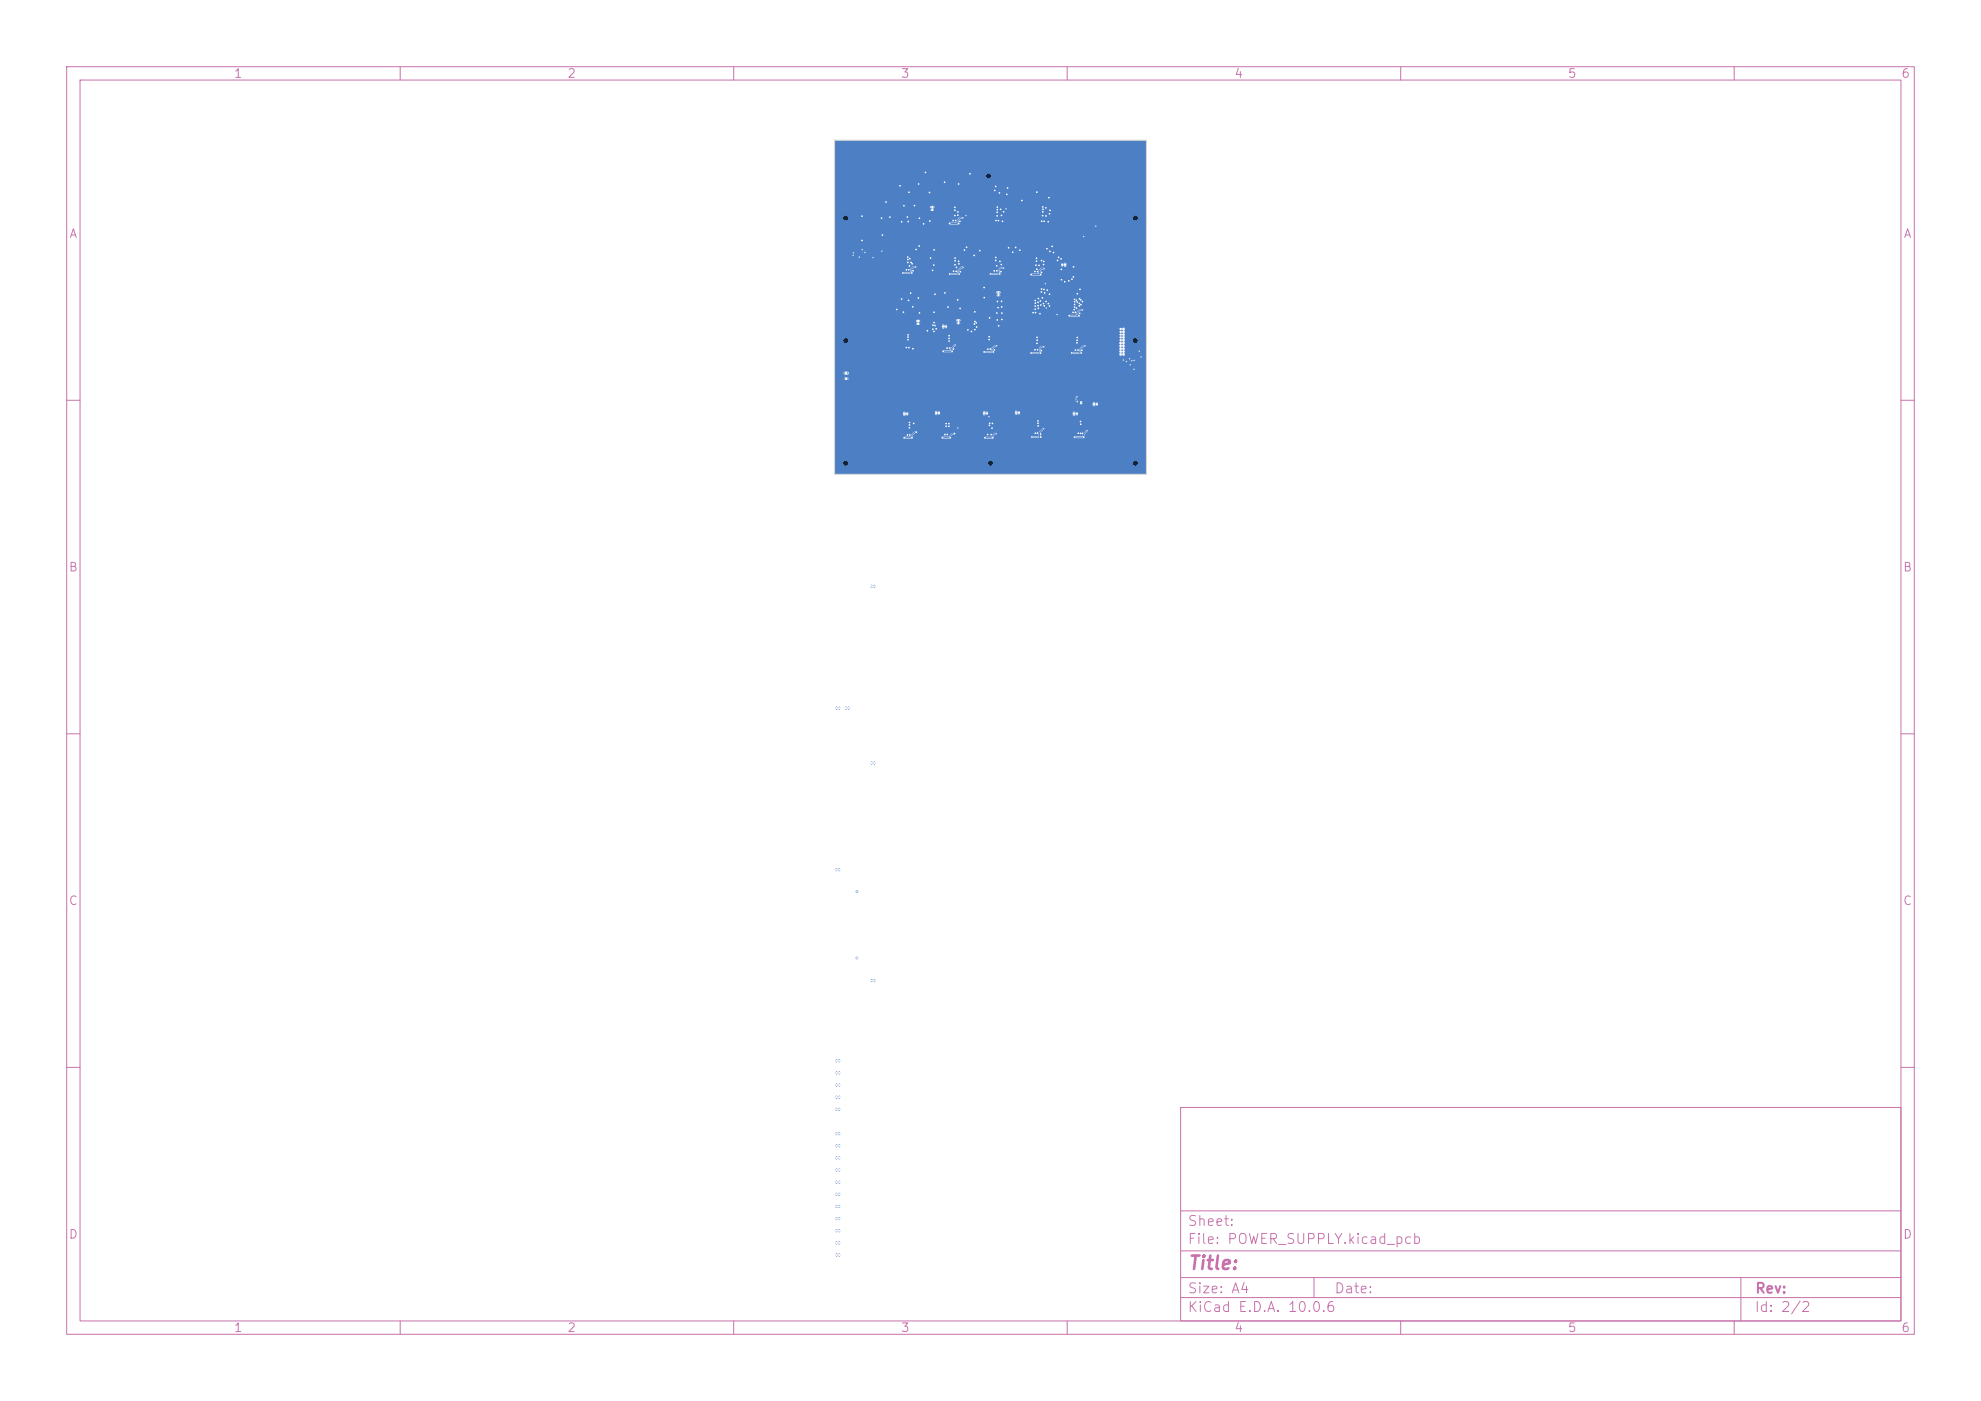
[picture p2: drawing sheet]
<svg xmlns="http://www.w3.org/2000/svg" width="297mm" height="210mm" viewBox="0 0 297 210" stroke-linecap="round" stroke-linejoin="round" font-family="sans-serif">
<defs><g id="words">
<text font-size="2" fill="#c872ab" x="178" y="190.8">Title:</text>
<g font-size="1.5" fill="#c872ab">
<text x="178" y="184.1">Sheet:</text>
<text x="178" y="186.8">File: POWER_SUPPLY.kicad_pcb</text>
<text x="178" y="197">KiCad E.D.A. 10.0.6</text>
<text x="178" y="194.2">Size: A4</text>
<text x="200" y="194.2">Date:</text>
<text x="263" y="197">Id: 2/2</text>
<text x="263" y="194.2">Rev:</text>
</g>
<g font-size="1.3" fill="#c872ab">
<text x="35" y="12">1</text>
<text x="85" y="12">2</text>
<text x="135" y="12">3</text>
<text x="185" y="12">4</text>
<text x="235" y="12">5</text>
<text x="285" y="12">6</text>
<text x="10.3" y="36">A</text>
<text x="285.3" y="36">A</text>
<text x="10.2" y="86">B</text>
<text x="285.2" y="86">B</text>
<text x="10.2" y="136">C</text>
<text x="285.2" y="136">C</text>
<text x="10.2" y="186">D</text>
<text x="285.2" y="186">D</text>
<text x="35" y="200">1</text>
<text x="85" y="200">2</text>
<text x="135" y="200">3</text>
<text x="185" y="200">4</text>
<text x="235" y="200">5</text>
<text x="285" y="200">6</text>
</g>
</g></defs>
<g fill="none" stroke="#c872ab" stroke-width=".15">
<path d="M10 10h277v190h-277zM12 12h273v186h-273zM60 10v2M110 10v2M160 10v2M210 10v2M260 10v2M10 60h2M285 60h2M10 110h2M285 110h2M10 160h2"/>
<path d="M177 166h108v32h-108zM285 160h2M60 198v2M110 198v2M160 198v2M177 194.5h108M177 191.5h108M177 187.5h108M177 181.5h108M197 191.5v3M210 198v2M260 198v2"/>
<path d="M261 191.5v6.5"/>
</g>
<g fill="none" stroke="#4d7fc4" stroke-width=".25">
<path d="M159.3 39.6v.2M159.7 39.6v.2M143.6 48h.2M143.6 48.4h.2M147.6 61.8v.3M148 61.8v.3M164 60.5v.2M164.4 60.5v.2M125.4 158.9v.2M125.8 158.9v.2M125.4 160.7v.3M125.4 162.5v.3"/>
<path d="M125.4 173.4v.3M125.4 178.9v.3M125.8 160.7v.3M125.8 162.5v.3M125.8 173.4v.3M125.8 178.9v.3"/>
</g>
<g fill="#4d7fc4">
<circle cx="168.4" cy="53.1" r=".14"/>
<circle cx="168" cy="53.1" r=".14"/>
<circle cx="168.4" cy="52.7" r=".14"/>
<circle cx="168" cy="52.7" r=".14"/>
<circle cx="168.4" cy="52.3" r=".14"/>
<circle cx="168" cy="52.3" r=".14"/>
<circle cx="168.4" cy="51.9" r=".14"/>
<circle cx="168" cy="51.9" r=".14"/>
<circle cx="168.4" cy="51.4" r=".14"/>
<circle cx="168" cy="51.4" r=".14"/>
<circle cx="168.4" cy="51" r=".14"/>
<circle cx="168" cy="51" r=".14"/>
<circle cx="168.4" cy="50.6" r=".14"/>
<circle cx="168" cy="50.6" r=".14"/>
<circle cx="168.4" cy="50.2" r=".14"/>
<circle cx="168" cy="50.2" r=".14"/>
<circle cx="168.4" cy="49.7" r=".14"/>
<circle cx="168" cy="49.7" r=".14"/>
<circle cx="168.4" cy="49.3" r=".14"/>
<circle cx="168" cy="49.3" r=".14"/>
</g>
<g fill="none" stroke="#4d7fc4" stroke-width=".25">
<path d="M139.6 31.1h.3M139.6 31.5h.3M137.5 48.1h.3M137.5 48.5h.3M141.4 48.8v.3M141.8 48.8v.3M149.6 43.8h.2M149.6 44.3h.2M135.6 61.9v.3M136 61.9v.3M140.4 61.8v.2M140.8 61.8v.2"/>
<path d="M152.4 61.7v.3M152.8 61.7v.3M161 61.9v.2M161.5 61.9v.2M130.7 87.8v.2M131.1 87.8v.2M125.4 106v.3M125.8 106v.3M126.8 106v.3M127.2 106v.3M130.7 114.3v.2M131.1 114.3v.2"/>
<path d="M125.4 130.2v.3M125.8 130.2v.3M130.7 146.9v.2M131.1 146.9v.2M125.4 164.3v.3M125.4 166.2v.2M125.4 169.8v.3M125.4 171.6v.3M125.4 175.3v.2M125.4 177.1v.2M125.8 164.3v.3M125.8 166.2v.2"/>
<path d="M125.8 169.8v.3M125.8 171.6v.3M125.8 175.3v.2M125.8 177.1v.2M125.4 180.7v.3M125.4 182.5v.3M125.4 184.4v.2M125.4 186.2v.2M125.4 188v.2M125.8 180.7v.3M125.8 182.5v.3M125.8 184.4v.2"/>
<path d="M125.8 186.2v.2M125.8 188v.2"/>
</g>
<g fill="#4d7fc4" stroke="#4d7fc4" stroke-width=".15">
<circle cx="128.4" cy="143.7" r=".05"/>
<circle cx="128.4" cy="143.5" r=".05"/>
<circle cx="128.5" cy="143.7" r=".05"/>
<circle cx="128.5" cy="143.5" r=".05"/>
<circle cx="128.4" cy="133.7" r=".05"/>
<circle cx="128.4" cy="133.6" r=".05"/>
<circle cx="128.5" cy="133.7" r=".05"/>
<circle cx="128.5" cy="133.6" r=".05"/>
<circle cx="149.1" cy="52.5" r=".08"/>
<circle cx="155.6" cy="45.3" r=".08"/>
<circle cx="160.9" cy="41.5" r=".08"/>
<circle cx="159.1" cy="41.9" r=".08"/>
<circle cx="161.5" cy="45.3" r=".08"/>
<circle cx="139.9" cy="49.4" r=".08"/>
<circle cx="135.5" cy="30.8" r=".08"/>
<circle cx="156.7" cy="42.5" r=".05"/>
<circle cx="156.3" cy="31.8" r=".08"/>
<circle cx="134.4" cy="46.4" r=".08"/>
<circle cx="136.4" cy="38.8" r=".08"/>
<circle cx="149.8" cy="28.9" r=".08"/>
<circle cx="138.5" cy="33.6" r=".08"/>
<circle cx="132.2" cy="32.7" r=".08"/>
<circle cx="148.3" cy="62.5" r=".05"/>
<circle cx="150.3" cy="33.2" r=".08"/>
<circle cx="148.3" cy="50.5" r=".08"/>
<circle cx="146.1" cy="48.6" r=".08"/>
<circle cx="136.8" cy="46" r=".08"/>
<circle cx="149.7" cy="48.8" r=".08"/>
<circle cx="140" cy="49.7" r=".08"/>
<circle cx="155.6" cy="63.4" r=".08"/>
<circle cx="140.2" cy="48.8" r=".08"/>
<circle cx="161.6" cy="52.5" r=".08"/>
<circle cx="161.1" cy="45.6" r=".08"/>
<circle cx="149.7" cy="33.1" r=".08"/>
<circle cx="129.2" cy="32.4" r=".08"/>
<circle cx="136.1" cy="50.2" r=".08"/>
<circle cx="149.6" cy="46.1" r=".08"/>
<circle cx="161.9" cy="43.4" r=".08"/>
<circle cx="151.2" cy="37.1" r=".08"/>
<circle cx="150.2" cy="46.9" r=".08"/>
<circle cx="146.2" cy="49.4" r=".08"/>
<circle cx="169.3" cy="53.8" r=".05"/>
<circle cx="158.6" cy="39" r=".08"/>
<circle cx="162.3" cy="65" r=".08"/>
<circle cx="149.5" cy="31.8" r=".08"/>
<circle cx="143.6" cy="31.8" r=".08"/>
<circle cx="161.2" cy="52.5" r=".08"/>
<circle cx="142.3" cy="50.3" r=".08"/>
<circle cx="143.8" cy="39.6" r=".08"/>
<circle cx="138.8" cy="25.8" r=".08"/>
<circle cx="161.5" cy="44" r=".08"/>
<circle cx="146" cy="38.3" r=".08"/>
<circle cx="156.5" cy="39.2" r=".08"/>
<circle cx="135.9" cy="40.4" r=".08"/>
<circle cx="170" cy="54" r=".05"/>
<circle cx="146.4" cy="49" r=".08"/>
<circle cx="156.4" cy="31.4" r=".08"/>
<circle cx="137.8" cy="32.7" r=".08"/>
<circle cx="156.8" cy="31.2" r=".08"/>
<circle cx="142.9" cy="52.3" r=".08"/>
<circle cx="162.2" cy="60.5" r=".05"/>
<circle cx="137.4" cy="37.4" r=".08"/>
<circle cx="162" cy="60.2" r=".05"/>
<circle cx="149.3" cy="33.1" r=".08"/>
<circle cx="158" cy="37.9" r=".08"/>
<circle cx="156.1" cy="39.1" r=".08"/>
<circle cx="141.8" cy="63.5" r=".08"/>
<circle cx="150.2" cy="45.2" r=".08"/>
<circle cx="149.4" cy="39.8" r=".08"/>
<circle cx="141.6" cy="27.3" r=".08"/>
<circle cx="155.2" cy="46.3" r=".08"/>
<circle cx="157.2" cy="33.2" r=".08"/>
<circle cx="136.1" cy="50.9" r=".08"/>
<circle cx="143.6" cy="32.2" r=".08"/>
<circle cx="157.7" cy="36.9" r=".08"/>
<circle cx="155.6" cy="40.7" r=".08"/>
<circle cx="139.4" cy="33.1" r=".08"/>
<circle cx="155.2" cy="46.9" r=".08"/>
<circle cx="144.6" cy="37.5" r=".08"/>
<circle cx="160.9" cy="40" r=".08"/>
<circle cx="162.1" cy="45.7" r=".08"/>
<circle cx="156" cy="45.1" r=".08"/>
<circle cx="156.3" cy="32.3" r=".08"/>
<circle cx="149.5" cy="32.4" r=".08"/>
<circle cx="155.2" cy="40.7" r=".08"/>
<circle cx="169.5" cy="54.7" r=".05"/>
<circle cx="156.2" cy="33.2" r=".08"/>
<circle cx="137.7" cy="27.6" r=".08"/>
<circle cx="145.4" cy="26" r=".08"/>
<circle cx="143.6" cy="44.9" r=".08"/>
<circle cx="140" cy="37.5" r=".08"/>
<circle cx="136.5" cy="43.9" r=".08"/>
<circle cx="137.7" cy="44.7" r=".08"/>
<circle cx="132.2" cy="37.7" r=".05"/>
<circle cx="142.1" cy="46" r=".08"/>
<circle cx="142" cy="52.2" r=".08"/>
<circle cx="155.2" cy="45.4" r=".08"/>
<circle cx="156.4" cy="45.5" r=".08"/>
<circle cx="161.1" cy="45.2" r=".08"/>
<circle cx="161.5" cy="51.4" r=".08"/>
<circle cx="148.3" cy="50.9" r=".08"/>
<circle cx="150.1" cy="32.3" r=".08"/>
<circle cx="140.4" cy="49.3" r=".08"/>
<circle cx="152.3" cy="37.1" r=".08"/>
<circle cx="143.4" cy="40.7" r=".08"/>
<circle cx="136.3" cy="28.8" r=".08"/>
<circle cx="161.1" cy="46" r=".08"/>
<circle cx="155.7" cy="46.2" r=".08"/>
<circle cx="156.8" cy="32.4" r=".08"/>
<circle cx="146.9" cy="37.6" r=".08"/>
<circle cx="143.7" cy="39.2" r=".08"/>
<circle cx="143.2" cy="39.1" r=".08"/>
<circle cx="157" cy="43.5" r=".08"/>
<circle cx="148.1" cy="65.1" r=".08"/>
<circle cx="150.2" cy="46" r=".08"/>
<circle cx="157.4" cy="31.5" r=".08"/>
<circle cx="136.8" cy="39.5" r=".08"/>
<circle cx="157.4" cy="32" r=".08"/>
<circle cx="161.9" cy="44.8" r=".08"/>
<circle cx="134.9" cy="27.9" r=".08"/>
<circle cx="155.6" cy="63.1" r=".08"/>
<circle cx="160.7" cy="41.8" r=".08"/>
<circle cx="155.7" cy="44.8" r=".08"/>
<circle cx="156.1" cy="43.8" r=".08"/>
<circle cx="143" cy="40.7" r=".08"/>
<circle cx="136" cy="32.5" r=".08"/>
<circle cx="148.1" cy="52.3" r=".08"/>
<circle cx="156.3" cy="44.7" r=".08"/>
<circle cx="143.2" cy="31.1" r=".08"/>
<circle cx="162.3" cy="45.2" r=".08"/>
<circle cx="162" cy="65" r=".08"/>
<circle cx="155.3" cy="39.8" r=".08"/>
<circle cx="161.4" cy="45" r=".08"/>
<circle cx="136.9" cy="52.3" r=".08"/>
<circle cx="143.2" cy="31.5" r=".08"/>
<circle cx="149.3" cy="38.6" r=".08"/>
<circle cx="137.9" cy="46.9" r=".08"/>
<circle cx="139.9" cy="48.7" r=".08"/>
<circle cx="156" cy="65.1" r=".08"/>
<circle cx="148.6" cy="65.1" r=".08"/>
<circle cx="143.7" cy="27.6" r=".08"/>
<circle cx="155.4" cy="38.7" r=".08"/>
<circle cx="161.8" cy="45.5" r=".08"/>
<circle cx="136.1" cy="38.9" r=".08"/>
<circle cx="155.4" cy="40.4" r=".08"/>
<circle cx="170.8" cy="52.7" r=".05"/>
<circle cx="141.7" cy="43.9" r=".08"/>
<circle cx="157.2" cy="45.5" r=".08"/>
<circle cx="155.5" cy="51.5" r=".08"/>
<circle cx="142.3" cy="63.9" r=".08"/>
<circle cx="136.1" cy="39.3" r=".08"/>
<circle cx="127.9" cy="38.3" r=".05"/>
<circle cx="155.2" cy="45.9" r=".08"/>
<circle cx="143.9" cy="33.2" r=".08"/>
<circle cx="143.9" cy="46.2" r=".08"/>
<circle cx="149.4" cy="40.6" r=".08"/>
<circle cx="141.8" cy="63.9" r=".08"/>
<circle cx="150" cy="31.4" r=".08"/>
<circle cx="135.2" cy="33.3" r=".08"/>
<circle cx="162.5" cy="35.5" r=".05"/>
<circle cx="150.9" cy="29.1" r=".08"/>
<circle cx="142.3" cy="51.1" r=".08"/>
<circle cx="150.1" cy="40.7" r=".08"/>
<circle cx="150.2" cy="47.9" r=".08"/>
<circle cx="161.5" cy="50.6" r=".08"/>
<circle cx="148.8" cy="63.5" r=".08"/>
<circle cx="137.1" cy="30.8" r=".08"/>
<circle cx="136.1" cy="38.5" r=".08"/>
<circle cx="136.2" cy="45" r=".08"/>
<circle cx="136.2" cy="40.4" r=".08"/>
<circle cx="136.1" cy="50.5" r=".08"/>
<circle cx="162" cy="63.6" r=".08"/>
<circle cx="162" cy="60.4" r=".05"/>
<circle cx="129.3" cy="37.4" r=".05"/>
<circle cx="156.3" cy="31" r=".08"/>
<circle cx="143.2" cy="39.7" r=".08"/>
<circle cx="150.5" cy="31.7" r=".08"/>
<circle cx="161.2" cy="46.8" r=".08"/>
<circle cx="155.4" cy="39.1" r=".08"/>
<circle cx="136.4" cy="39.9" r=".08"/>
<circle cx="153.2" cy="30.1" r=".08"/>
<circle cx="148.5" cy="52.3" r=".08"/>
<circle cx="148.3" cy="63.8" r=".08"/>
<circle cx="161.1" cy="44.9" r=".08"/>
<circle cx="156.4" cy="39.7" r=".08"/>
<circle cx="161.5" cy="51" r=".08"/>
<circle cx="143.6" cy="64.2" r=".05"/>
<circle cx="137.8" cy="36.9" r=".08"/>
<circle cx="147.5" cy="43.1" r=".08"/>
<circle cx="142.3" cy="50.7" r=".08"/>
<circle cx="151.1" cy="28.2" r=".08"/>
<circle cx="155.6" cy="52.4" r=".08"/>
<circle cx="170" cy="55.4" r=".05"/>
<circle cx="162" cy="45" r=".08"/>
<circle cx="149.5" cy="48" r=".08"/>
<circle cx="140" cy="39.7" r=".08"/>
<circle cx="136.3" cy="64.1" r=".08"/>
<circle cx="140" cy="48.4" r=".08"/>
<circle cx="168.9" cy="54.2" r=".05"/>
<circle cx="155.2" cy="52.4" r=".08"/>
<circle cx="136.4" cy="63.3" r=".08"/>
<circle cx="156.5" cy="33.2" r=".08"/>
<circle cx="144.8" cy="32.3" r=".05"/>
<circle cx="144" cy="40.7" r=".08"/>
<circle cx="136.3" cy="52.1" r=".08"/>
<circle cx="149.5" cy="45.2" r=".08"/>
<circle cx="161.7" cy="64.9" r=".08"/>
<circle cx="128.8" cy="38.6" r=".05"/>
<circle cx="164.3" cy="33.9" r=".05"/>
<circle cx="132.8" cy="30.3" r=".08"/>
<circle cx="160.9" cy="46.8" r=".08"/>
<circle cx="149.3" cy="27.9" r=".08"/>
<circle cx="140.2" cy="44.1" r=".08"/>
<circle cx="149.9" cy="39.2" r=".08"/>
<circle cx="148.4" cy="63.4" r=".08"/>
<circle cx="156.5" cy="43.4" r=".08"/>
<circle cx="162.2" cy="52.5" r=".08"/>
<circle cx="133.4" cy="32.5" r=".08"/>
<circle cx="136.6" cy="39.3" r=".08"/>
<circle cx="156.1" cy="52.6" r=".08"/>
<circle cx="148.4" cy="47.6" r=".08"/>
<circle cx="145.6" cy="49.7" r=".08"/>
<circle cx="156.9" cy="46.2" r=".05"/>
<circle cx="146.2" cy="48.2" r=".08"/>
<circle cx="168.4" cy="54" r=".05"/>
<circle cx="155.5" cy="64.9" r=".08"/>
<circle cx="141.7" cy="65.1" r=".08"/>
<circle cx="160.2" cy="42.1" r=".08"/>
<circle cx="149.1" cy="28.6" r=".08"/>
<circle cx="155.5" cy="51" r=".08"/>
<circle cx="140" cy="46.8" r=".08"/>
<circle cx="142" cy="65.1" r=".08"/>
<circle cx="143.4" cy="40.1" r=".08"/>
<circle cx="155.8" cy="39.8" r=".08"/>
<circle cx="157.4" cy="37.7" r=".08"/>
<circle cx="142.9" cy="33.1" r=".08"/>
<circle cx="135.9" cy="52.1" r=".08"/>
<circle cx="136.9" cy="40.6" r=".08"/>
<circle cx="156.8" cy="45.2" r=".08"/>
<circle cx="136.1" cy="65.2" r=".08"/>
<circle cx="149.5" cy="31" r=".08"/>
<circle cx="145.1" cy="49.5" r=".08"/>
<circle cx="162.2" cy="60.4" r=".05"/>
<circle cx="156.6" cy="43.9" r=".08"/>
<circle cx="157.3" cy="45.9" r=".08"/>
<circle cx="147.6" cy="44.6" r=".08"/>
<circle cx="155.6" cy="45.8" r=".08"/>
<circle cx="155.2" cy="64.9" r=".08"/>
<circle cx="143.2" cy="32.3" r=".08"/>
<circle cx="156.2" cy="43.3" r=".08"/>
<circle cx="149.4" cy="46.9" r=".08"/>
<circle cx="155.9" cy="47" r=".08"/>
<circle cx="143.3" cy="33.1" r=".08"/>
<circle cx="162" cy="63.2" r=".08"/>
<circle cx="154.9" cy="46.9" r=".08"/>
<circle cx="149.5" cy="31.4" r=".08"/>
<circle cx="150.8" cy="31.3" r=".05"/>
<circle cx="129.7" cy="37.8" r=".05"/>
<circle cx="156.6" cy="45.9" r=".08"/>
<circle cx="139.5" cy="38.7" r=".08"/>
<circle cx="169.7" cy="54.1" r=".05"/>
<circle cx="155.5" cy="50.6" r=".08"/>
<circle cx="150.1" cy="39.7" r=".08"/>
<circle cx="136.4" cy="65.2" r=".08"/>
<circle cx="161.9" cy="47" r=".08"/>
<circle cx="161.4" cy="46.2" r=".08"/>
<circle cx="151.8" cy="37.8" r=".08"/>
<circle cx="157.3" cy="29.6" r=".08"/>
<circle cx="155.6" cy="63.8" r=".08"/>
<circle cx="158.5" cy="47.1" r=".05"/>
<circle cx="130.9" cy="38.6" r=".05"/>
<circle cx="146.4" cy="48.4" r=".08"/>
<circle cx="159.1" cy="40.4" r=".08"/>
<circle cx="139.8" cy="40.5" r=".08"/>
<circle cx="157.4" cy="44.1" r=".08"/>
<circle cx="152.9" cy="37.5" r=".08"/>
<circle cx="155.4" cy="28.8" r=".08"/>
<circle cx="162" cy="60.5" r=".05"/>
<circle cx="161.1" cy="46.4" r=".08"/>
<circle cx="129.2" cy="36" r=".08"/>
<circle cx="142.3" cy="63.5" r=".08"/>
<circle cx="143.2" cy="38.7" r=".08"/>
<circle cx="149.1" cy="40.6" r=".08"/>
<circle cx="144.9" cy="37.1" r=".08"/>
<circle cx="142.4" cy="52.2" r=".08"/>
<circle cx="136.4" cy="63.7" r=".08"/>
<circle cx="162.2" cy="60.2" r=".05"/>
<circle cx="171.1" cy="53.5" r=".05"/>
<circle cx="136.2" cy="33.2" r=".08"/>
<circle cx="155.2" cy="45" r=".08"/>
<circle cx="159.6" cy="42.2" r=".08"/>
<circle cx="146.1" cy="46.7" r=".08"/>
<circle cx="135.4" cy="46.8" r=".08"/>
<circle cx="128" cy="37.9" r=".05"/>
<circle cx="149.3" cy="39" r=".08"/>
<circle cx="161.8" cy="45.8" r=".08"/>
<circle cx="139" cy="49.6" r=".08"/>
<circle cx="158.7" cy="38.6" r=".08"/>
<circle cx="157" cy="37.3" r=".08"/>
<circle cx="135.2" cy="44.8" r=".08"/>
<circle cx="148.7" cy="64.2" r=".08"/>
<circle cx="132.3" cy="35.2" r=".08"/>
<circle cx="159.1" cy="38.8" r=".08"/>
<circle cx="156.2" cy="40.8" r=".08"/>
<circle cx="137" cy="63.5" r=".08"/>
<circle cx="156" cy="45.7" r=".08"/>
<circle cx="139.4" cy="28.9" r=".08"/>
<circle cx="143.8" cy="41.1" r=".08"/>
<circle cx="142.4" cy="41.1" r=".08"/>
<circle cx="144.4" cy="40.1" r=".05"/>
<circle cx="137.4" cy="64.8" r=".08"/>
<circle cx="135.6" cy="65.6" r=".08"/>
<circle cx="136.7" cy="65.6" r=".08"/>
<circle cx="144.3" cy="32.6" r=".05"/>
<circle cx="143.7" cy="33.5" r=".08"/>
<circle cx="142.4" cy="33.5" r=".08"/>
<circle cx="141.4" cy="52.7" r=".08"/>
<circle cx="142.7" cy="52.7" r=".08"/>
<circle cx="143.2" cy="51.7" r=".05"/>
<circle cx="148.9" cy="52.8" r=".08"/>
<circle cx="149.4" cy="51.8" r=".05"/>
<circle cx="147.6" cy="52.8" r=".08"/>
<circle cx="154.6" cy="52.9" r=".08"/>
<circle cx="156.5" cy="52" r=".05"/>
<circle cx="156" cy="52.9" r=".08"/>
<circle cx="156" cy="65.5" r=".08"/>
<circle cx="156.5" cy="64.2" r=".04"/>
<circle cx="154.7" cy="65.5" r=".08"/>
<circle cx="143.1" cy="65" r=".08"/>
<circle cx="141.3" cy="65.6" r=".08"/>
<circle cx="142.5" cy="65.6" r=".08"/>
<circle cx="162.6" cy="51.8" r=".04"/>
<circle cx="160.7" cy="52.9" r=".08"/>
<circle cx="162.1" cy="52.9" r=".08"/>
<circle cx="148.5" cy="41.1" r=".08"/>
<circle cx="150.4" cy="40.2" r=".05"/>
<circle cx="149.9" cy="41.1" r=".08"/>
<circle cx="161.5" cy="60.2" r=".05"/>
<circle cx="161.5" cy="59.5" r=".05"/>
<circle cx="135.4" cy="40.9" r=".08"/>
<circle cx="137.3" cy="40" r=".05"/>
<circle cx="136.7" cy="40.9" r=".08"/>
<circle cx="154.6" cy="41.2" r=".08"/>
<circle cx="156.5" cy="40.3" r=".05"/>
<circle cx="156" cy="41.2" r=".08"/>
<circle cx="149.4" cy="65" r=".04"/>
<circle cx="147.7" cy="65.6" r=".08"/>
<circle cx="148.8" cy="65.6" r=".08"/>
<circle cx="162.4" cy="65.5" r=".08"/>
<circle cx="163" cy="64.5" r=".04"/>
<circle cx="161.1" cy="65.5" r=".08"/>
<circle cx="160.3" cy="47.3" r=".08"/>
<circle cx="161.8" cy="47.3" r=".08"/>
<circle cx="162.3" cy="46.4" r=".05"/>
</g>
<path d="M126.7 55.9h.3M126.7 56.8h.3" fill="none" stroke="#4d7fc4" stroke-width=".33"/>
<g fill="none" stroke="#4d7fc4" stroke-width=".15">
<path d="M142.4 33.5h.1M142.4 33.5h1.3M144.3 32.6h-.4l-.3 .4v.5M135.4 40.9h1.3M137.3 40h-.4l-.3 .4v.5M141.4 52.7h.1M141.4 52.7h1.3M142.4 41.1h1.4M143.2 51.7a1.11 1.11 0 0 0-.6 1M144.4 40.1h-.3l-.5 .5v.5M147.6 52.8h1.3M148.5 41.1h1.4"/>
<path d="M149.4 51.8h-.2l-.4 .4v.6M149.7 41l.1 .1M150.4 40.2h-.4l-.3 .2v.6M154.6 52.9h.1M154.6 52.9h1.4M154.6 41.2h1.4M156.5 52h-.4l-.2 .1v.8M156.5 40.3h-.4l-.3 .2 .1 .7M160.3 47.3h1.5M160.7 52.9h1.4M161.4 59.5l-.1 .1v.4l.2 .2M161.4 59.5h.1"/>
<path d="M162.3 46.4h-.4l-.4 .4v.5M162.6 51.8h-.1l-.6 .6v.5M137.4 64.8h-.2l-.5 .4v.4M143.1 65h-.3l-.4 .4 .1 .2M149.4 65h-.3l-.3 .3v.3h-1.1M156.5 64.2l-.7 .6v.7M163 64.5l-.6 .7v.3"/>
</g>
<path d="M135.6 65.6h.1M136.7 65.6h-1.1M141.3 65.6h1.2M154.7 65.5h1.3M161.1 65.5h1.3" fill="none" stroke="#4d7fc4" stroke-width=".17"/>
<path d="M125.2 21.1h46.6v49.9h-46.6v-1.6h1.3a.27 .27 0 0 0 .3 .3 .27 .27 0 0 0 .3-.3l21.1 .1a.27 .27 0 0 0 .3 .2 .27 .27 0 0 0 .3-.3l21.1 .1a.27 .27 0 0 0 .4 .2 .27 .27 0 0 0 0-.5 .27 .27 0 0 0-.4 .2h-21.1a.27 .27 0 0 0-.3-.2 .27 .27 0 0 0-.3 .2h-21.1a.27 .27 0 0 0-.3-.2 .27 .27 0 0 0-.3 .2h-1.3v-3.8h10.2l.1 .2h1.2l.2-.2h4.2l.2 .2h1.2l.1-.2h4.9l.1 .2h1.2l.2-.1-.1-.2h5.7l.1 .2h1.3l.2-.2h4.8l.1 .2h1.4l.1-.1v-.4l.5-.7-.2-.1-.4 .5-.2 .5h-1.2l-.1 .1h-4.8l-.2-.1v-.6l.5-.5v-.2l-.7 .6-.1 .7h-1l-.1 .1h-5.7v-.2l.3-.2 .3-.1-.1-.1h-.3l-.4 .3v.3h-1.1l-.1 .1h-4.9l-.1-.2 .5-.3a.14 .14 0 0 0 .2 0 .14 .14 0 0 0 0-.2 .14 .14 0 0 0-.2 0h-.3l-.4 .6h-1l-.2 .1h-4.2l-.1-.3 .4-.4a.16 .16 0 0 0 .2 0 .16 .16 0 0 0 .1-.2 .16 .16 0 0 0-.2 0h-.2l-.5 .5v.3h-1.1l-.1 .1h-10.2v-3.7h10.2v.3a.19 .19 0 0 0 .2 .1 .19 .19 0 0 0 .2-.1v-.3h.1v.3l.1 .1v-.2v.2l.1-.1 .1-.3-.1-.1h4.1v.2a.19 .19 0 0 0 .2 .2 .19 .19 0 0 0 .2-.2v-.2l.2 .4v-.2v.2l.1-.1v-.3h6.5v.3a.19 .19 0 0 0 .2 .2 .19 .19 0 0 0 .1-.2v-.3h.1l.1 .4h.1v-.2v.2h.1v-.5h4.1v.3a.19 .19 0 0 0 .2 .2 .19 .19 0 0 0 .1-.2v-.3h.1v.3l.2 .1v-.2v.2l.1-.1v-.1h7.9v.3a.19 .19 0 0 0 .2 .1 .19 .19 0 0 0 .2-.1v-.3h.1v.3l.1 .1v-.2l.1 .2 .1-.1-.1-.4v-.1v.2l-.1-.2-.2 .2-.2-.2-.2 .2h-7.9v-.3l-.1 .2v-.2l-.3 .1-.1-.2-.2 .2h-4.2v.2v-.2l-.3 .1-.1-.2-.2 .2h-6.5l-.1-.2v.2v-.2l-.2 .2-.3-.2-.1 .2h-4.2v.1v-.1l-.2 .1-.2-.2-.2 .2h-10.2v-1.5h38.6v.3a.19 .19 0 0 0 .2 .2 .19 .19 0 0 0 .2-.2v-.3h.1v.4l.1 .1v-.2l.1 .2 .1-.1-.1-.5v.2l-.1-.2-.2 .1-.2-.1-.2 .1h-38.6v-.8h36v.4l.3 .3 .1-.1-.2-.2v-.4l.2-.1-.1-.2-.3 .3h-36v-2.8h1.6h-.3l.2 .2 .4-.1 .1-.1h-.2h.2l-.1-.2h-.5l-.1 .2h-1.3v-.9h1.3l.1 .3h.5a.23 .23 0 0 0 .2-.3 .23 .23 0 0 0-.2-.2h-.5l-.1 .2h-1.3v-3h29.2l.2 .2h13.2l.2 .2 .2-.1v-.1l.2 .2 .2-.1-.1-.3-.3 .2-.1-.2-.3 .2h-11.8l.1-.2h4.4l.2 .1h1.4a.15 .15 0 0 0 .1-.1 .15 .15 0 0 0-.2-.1v-.2h5.8l.1 .3h.2l.1-.3 .1 .3h.2l.1-.3-.1-.1-.3 .1-.1-.1-.3 .1h-5.8v-.1l.2-.3h5.6l.1 .3h.2l.1-.3 .1 .3h.2l.1-.2-.1-.2-.3 .1-.1-.1-.3 .1h-5.6l.3-.2 .2-.1 .1-.1h5l.2 .2h.1l.1-.2 .1 .2h.2l.1-.2-.1-.1-.3 .1-.1-.1-.3 .1-5.4-.1-.6 .6v.5h-1.1l-.2 .1h-4.4l-.1-.1v-.6l.5-.1v-.2h-.5l-.2 .2v.7h-1.2l-.2 .1h-29.2v-.3h16.1l.1 .2 6-.1 .1 .2h1.4a.14 .14 0 0 0 .2-.1 .14 .14 0 0 0-.2-.2v-.3l.3-.3 .3-.1v-.2h-.4l-.4 .5-.1 .4h-1.1l-.1 .1h-4.5l-.2-.4 .6-.5-.1-.2-.7 .6v.3h-1.1l-.1 .1h-16.1v-1.2h42.6l.2 .2 .2-.1v-.1l.1 .2h.2l.1-.2-.1-.2-.3 .2-.1-.2-.3 .2h-42.6v-.4l1.3 .1a.27 .27 0 0 0 .4 .2 .27 .27 0 0 0 .1-.4h40.9v.2l.2 .1 .1-.1-.1-.1 .1-.1 .2 .3 .2-.2 1.3 .1a.27 .27 0 0 0 .4 .2 .27 .27 0 0 0 0-.5 .27 .27 0 0 0-.4 .2h-1.3l-.1-.2-.3 .1h-.2h-.1h-40.9a.27 .27 0 0 0-.3-.1 .27 .27 0 0 0-.2 .2h-1.3v-.5h42.7v.2h.2l.1-.1h-.1l.1-.1 .2 .3 .2-.1-.1-.3-.3 .1-.2-.1-.1 .1h-42.7v-.4h42.7v.1l.2 .1 .1-.1-.1-.1h.1l.2 .2 .2-.1-.1-.2-.3 .1-.2-.1-.1 .1h-42.7v-.4h42.7v.2h.2l.1-.1-.1-.1h.1l.2 .2 .2-.1-.1-.3-.3 .2-.2-.1-.1 .1h-42.7v-.9h16v.3l.2 .2h26.5v.1l.2 .1 .1-.1-.1-.1 .1-.1 .2 .3 .2-.1-.1-.3-.3 .1h-.2l-.1 .1h-26.4l.1-.2v-.3l.2 .4v-.2l.1 .2 .1-.1v-.3l-.1-.1v.2l-.1-.2-.2 .1-.2-.2-.2 .2h-16v-.3h12.4l-.2 .1 .4 .1 .1-.1-.2-.1h.2v-.1h5.7l-.2 .1 .1 .1h.4l.1-.1h-.2l.2-.1-.1-.1h-.4l-.1 .1h-5.9l-.1 .1h-12.2v-.4h12.1l.1 .2h.4l.1-.1v-.2h5.5l.1 .2h.4l.1-.2-.1-.2h-.4l-.1 .2-5.9-.1-.2 .2h-12.1v-.8h35l.1 .2h1.4a.14 .14 0 0 0 .2-.2 .14 .14 0 0 0-.2-.1l-.1-.3 .3-.3 .5-.1v-.2h-.6l-.4 .5v.4h-1.1l-.1 .1h-35v-3.1h24.4l-.2 .1 .2 .1h.3l.1-.1h-.2l.2-.1-.2-.1h-.3l-.1 .1h-24.2v-.4h24.2l.1 .2h.4a.19 .19 0 0 0 .1-.2 .19 .19 0 0 0-.2-.2l-.3 .1-.1 .1h-24.2v-2.7h17.1l.1 .1h1.4l.1-.2h4.5l.1 .2 6-.1 .1 .2h1.4a.14 .14 0 0 0 .2-.1 .14 .14 0 0 0-.2-.2v-.4l.2-.2h.4v-.2h-.6l-.3 .3v.5h-1.1l-.1 .1h-4.5v-.1l-.1-.1v-.4l.1-.2h.5v-.2h-.5l-.4 .3v.5h-1.1l-.1 .1h-4.5l-.2-.1v-.3l.5-.4h.3l-.1-.2h-.3l-.6 .5v.4h-1.1l-.1 .2h-17.1v-.2h10l.2 .2 1.2-.1a.15 .15 0 0 0 .2-.1 .15 .15 0 0 0-.1-.1v-.4l.3-.3h.3v-.2h-.4l-.4 .4v.5h-1.1l-.2 .1h-10v-1.3h33.9v.3l.1 .1 .1-.2v.2l.2-.4v.2a.19 .19 0 0 0 .2 .2 .19 .19 0 0 0 .2-.2v-.3l-.2-.1-.2 .2-.2-.2v.2l-.1-.2-.1 .2h-33.9v-6.1h17l.2 .1h1.3a.15 .15 0 0 0 .2-.1 .15 .15 0 0 0-.2-.1v-.4l.3-.2 .4-.1h25.5a.27 .27 0 0 0 .4 .2 .27 .27 0 0 0 .1-.4 .27 .27 0 0 0-.5 .1l-25.5 .1v-.2h-.5l-.4 .4v.5h-1.1l-.2 .1h-17v-.8h1.3a.27 .27 0 0 0 .4 .2 .27 .27 0 0 0 0-.4 .27 .27 0 0 0-.4 .2h-1.3v-1.2h14.5h-.2l.1 .1h.3l.1-.1h-.1h.1l-.1-.2h-.3l-.1 .2h-14.3v-.5h14.2l.2 .2h.3a.19 .19 0 0 0 .2-.2 .19 .19 0 0 0-.2-.1h-.3l-.2 .1h-14.2v-4.6h22.8a.27 .27 0 0 0 .3 .2 .27 .27 0 0 0 .1-.4 .27 .27 0 0 0-.4 .1l-22.8 .1z" fill="#4d7fc4"/>
<path d="M125.1 21h46.8v50.1h-46.8z" fill="none" stroke="#d0d2cd" stroke-width=".15"/>
<g fill="#fff" stroke="#fff" stroke-width=".15">
<circle cx="149.1" cy="52.5" r=".05"/>
<circle cx="155.6" cy="45.3" r=".05"/>
<circle cx="160.9" cy="41.5" r=".05"/>
<circle cx="159.1" cy="41.9" r=".05"/>
<circle cx="161.5" cy="45.3" r=".05"/>
<circle cx="139.9" cy="49.4" r=".05"/>
<circle cx="135.5" cy="30.8" r=".05"/>
<circle cx="156.7" cy="42.5" r=".03"/>
<circle cx="156.3" cy="31.8" r=".05"/>
<circle cx="134.4" cy="46.4" r=".05"/>
<circle cx="136.4" cy="38.8" r=".05"/>
<circle cx="149.8" cy="28.9" r=".05"/>
<circle cx="138.5" cy="33.6" r=".05"/>
<circle cx="132.2" cy="32.7" r=".05"/>
<circle cx="148.3" cy="62.5" r=".03"/>
<circle cx="150.3" cy="33.2" r=".05"/>
<circle cx="148.3" cy="50.5" r=".05"/>
<circle cx="146.1" cy="48.6" r=".05"/>
<circle cx="136.8" cy="46" r=".05"/>
<circle cx="149.7" cy="48.8" r=".05"/>
<circle cx="140" cy="49.7" r=".05"/>
<circle cx="155.6" cy="63.4" r=".05"/>
<circle cx="140.2" cy="48.8" r=".05"/>
<circle cx="161.6" cy="52.5" r=".05"/>
<circle cx="161.1" cy="45.6" r=".05"/>
<circle cx="149.7" cy="33.1" r=".05"/>
<circle cx="129.2" cy="32.4" r=".05"/>
<circle cx="136.1" cy="50.2" r=".05"/>
<circle cx="149.6" cy="46.1" r=".05"/>
<circle cx="161.9" cy="43.4" r=".05"/>
<circle cx="151.2" cy="37.1" r=".05"/>
<circle cx="150.2" cy="46.9" r=".05"/>
<circle cx="146.2" cy="49.4" r=".05"/>
<circle cx="169.3" cy="53.8" r=".03"/>
<circle cx="158.6" cy="39" r=".05"/>
<circle cx="162.3" cy="65" r=".05"/>
<circle cx="149.5" cy="31.8" r=".05"/>
<circle cx="143.6" cy="31.8" r=".05"/>
<circle cx="161.2" cy="52.5" r=".05"/>
<circle cx="142.3" cy="50.3" r=".05"/>
<circle cx="143.8" cy="39.6" r=".05"/>
<circle cx="138.8" cy="25.8" r=".05"/>
<circle cx="161.5" cy="44" r=".05"/>
<circle cx="146" cy="38.3" r=".05"/>
<circle cx="156.5" cy="39.2" r=".05"/>
<circle cx="135.9" cy="40.4" r=".05"/>
<circle cx="170" cy="54" r=".03"/>
<circle cx="146.4" cy="49" r=".05"/>
<circle cx="156.4" cy="31.4" r=".05"/>
<circle cx="137.8" cy="32.7" r=".05"/>
<circle cx="156.8" cy="31.2" r=".05"/>
<circle cx="142.9" cy="52.3" r=".05"/>
<circle cx="162.2" cy="60.5" r=".03"/>
<circle cx="137.4" cy="37.4" r=".05"/>
<circle cx="162" cy="60.2" r=".03"/>
<circle cx="149.3" cy="33.1" r=".05"/>
<circle cx="158" cy="37.9" r=".05"/>
<circle cx="156.1" cy="39.1" r=".05"/>
<circle cx="141.8" cy="63.5" r=".05"/>
<circle cx="150.2" cy="45.2" r=".05"/>
<circle cx="149.4" cy="39.8" r=".05"/>
<circle cx="141.6" cy="27.3" r=".05"/>
<circle cx="155.2" cy="46.3" r=".05"/>
<circle cx="157.2" cy="33.2" r=".05"/>
<circle cx="136.1" cy="50.9" r=".05"/>
<circle cx="143.6" cy="32.2" r=".05"/>
<circle cx="157.7" cy="36.9" r=".05"/>
<circle cx="155.6" cy="40.7" r=".05"/>
<circle cx="139.4" cy="33.1" r=".05"/>
<circle cx="155.2" cy="46.9" r=".05"/>
<circle cx="144.6" cy="37.5" r=".05"/>
<circle cx="160.9" cy="40" r=".05"/>
<circle cx="162.1" cy="45.7" r=".05"/>
<circle cx="156" cy="45.1" r=".05"/>
<circle cx="156.3" cy="32.3" r=".05"/>
<circle cx="149.5" cy="32.4" r=".05"/>
<circle cx="155.2" cy="40.7" r=".05"/>
<circle cx="169.5" cy="54.7" r=".03"/>
<circle cx="156.2" cy="33.2" r=".05"/>
<circle cx="137.7" cy="27.6" r=".05"/>
<circle cx="145.4" cy="26" r=".05"/>
<circle cx="143.6" cy="44.9" r=".05"/>
<circle cx="140" cy="37.5" r=".05"/>
<circle cx="136.5" cy="43.9" r=".05"/>
<circle cx="137.7" cy="44.7" r=".05"/>
<circle cx="132.2" cy="37.7" r=".03"/>
<circle cx="142.1" cy="46" r=".05"/>
<circle cx="142" cy="52.2" r=".05"/>
<circle cx="155.2" cy="45.4" r=".05"/>
<circle cx="156.4" cy="45.5" r=".05"/>
<circle cx="161.1" cy="45.2" r=".05"/>
<circle cx="161.5" cy="51.4" r=".05"/>
<circle cx="148.3" cy="50.9" r=".05"/>
<circle cx="150.1" cy="32.3" r=".05"/>
<circle cx="140.4" cy="49.3" r=".05"/>
<circle cx="152.3" cy="37.1" r=".05"/>
<circle cx="143.4" cy="40.7" r=".05"/>
<circle cx="136.3" cy="28.8" r=".05"/>
<circle cx="161.1" cy="46" r=".05"/>
<circle cx="155.7" cy="46.2" r=".05"/>
<circle cx="156.8" cy="32.4" r=".05"/>
<circle cx="146.9" cy="37.6" r=".05"/>
<circle cx="143.7" cy="39.2" r=".05"/>
<circle cx="143.2" cy="39.1" r=".05"/>
<circle cx="157" cy="43.5" r=".05"/>
<circle cx="148.1" cy="65.1" r=".05"/>
<circle cx="150.2" cy="46" r=".05"/>
<circle cx="157.4" cy="31.5" r=".05"/>
<circle cx="136.8" cy="39.5" r=".05"/>
<circle cx="157.4" cy="32" r=".05"/>
<circle cx="161.9" cy="44.8" r=".05"/>
<circle cx="134.9" cy="27.9" r=".05"/>
<circle cx="155.6" cy="63.1" r=".05"/>
<circle cx="160.7" cy="41.8" r=".05"/>
<circle cx="155.7" cy="44.8" r=".05"/>
<circle cx="156.1" cy="43.8" r=".05"/>
<circle cx="143" cy="40.7" r=".05"/>
<circle cx="136" cy="32.5" r=".05"/>
<circle cx="148.1" cy="52.3" r=".05"/>
<circle cx="156.3" cy="44.7" r=".05"/>
<circle cx="143.2" cy="31.1" r=".05"/>
<circle cx="162.3" cy="45.2" r=".05"/>
<circle cx="162" cy="65" r=".05"/>
<circle cx="155.3" cy="39.8" r=".05"/>
<circle cx="161.4" cy="45" r=".05"/>
<circle cx="136.9" cy="52.3" r=".05"/>
<circle cx="143.2" cy="31.5" r=".05"/>
<circle cx="149.3" cy="38.6" r=".05"/>
<circle cx="137.9" cy="46.9" r=".05"/>
<circle cx="139.9" cy="48.7" r=".05"/>
<circle cx="156" cy="65.1" r=".05"/>
<circle cx="148.6" cy="65.1" r=".05"/>
<circle cx="143.7" cy="27.6" r=".05"/>
<circle cx="155.4" cy="38.7" r=".05"/>
<circle cx="161.8" cy="45.5" r=".05"/>
<circle cx="136.1" cy="38.9" r=".05"/>
<circle cx="155.4" cy="40.4" r=".05"/>
<circle cx="170.8" cy="52.7" r=".03"/>
<circle cx="141.7" cy="43.9" r=".05"/>
<circle cx="157.2" cy="45.5" r=".05"/>
<circle cx="155.5" cy="51.5" r=".05"/>
<circle cx="142.3" cy="63.9" r=".05"/>
<circle cx="136.1" cy="39.3" r=".05"/>
<circle cx="127.9" cy="38.3" r=".03"/>
<circle cx="155.2" cy="45.9" r=".05"/>
<circle cx="143.9" cy="33.2" r=".05"/>
<circle cx="143.9" cy="46.2" r=".05"/>
<circle cx="149.4" cy="40.6" r=".05"/>
<circle cx="141.8" cy="63.9" r=".05"/>
<circle cx="150" cy="31.4" r=".05"/>
<circle cx="135.2" cy="33.3" r=".05"/>
<circle cx="162.5" cy="35.5" r=".03"/>
<circle cx="150.9" cy="29.1" r=".05"/>
<circle cx="142.3" cy="51.1" r=".05"/>
<circle cx="150.1" cy="40.7" r=".05"/>
<circle cx="150.2" cy="47.9" r=".05"/>
<circle cx="161.5" cy="50.6" r=".05"/>
<circle cx="148.8" cy="63.5" r=".05"/>
<circle cx="137.1" cy="30.8" r=".05"/>
<circle cx="136.1" cy="38.5" r=".05"/>
<circle cx="136.2" cy="45" r=".05"/>
<circle cx="136.2" cy="40.4" r=".05"/>
<circle cx="136.1" cy="50.5" r=".05"/>
<circle cx="162" cy="63.6" r=".05"/>
<circle cx="162" cy="60.4" r=".03"/>
<circle cx="129.3" cy="37.4" r=".03"/>
<circle cx="156.3" cy="31" r=".05"/>
<circle cx="143.2" cy="39.7" r=".05"/>
<circle cx="150.5" cy="31.7" r=".05"/>
<circle cx="161.2" cy="46.8" r=".05"/>
<circle cx="155.4" cy="39.1" r=".05"/>
<circle cx="136.4" cy="39.9" r=".05"/>
<circle cx="153.2" cy="30.1" r=".05"/>
<circle cx="148.5" cy="52.3" r=".05"/>
<circle cx="148.3" cy="63.8" r=".05"/>
<circle cx="161.1" cy="44.9" r=".05"/>
<circle cx="156.4" cy="39.7" r=".05"/>
<circle cx="161.5" cy="51" r=".05"/>
<circle cx="143.6" cy="64.2" r=".03"/>
<circle cx="137.8" cy="36.9" r=".05"/>
<circle cx="147.5" cy="43.1" r=".05"/>
<circle cx="142.3" cy="50.7" r=".05"/>
<circle cx="151.1" cy="28.2" r=".05"/>
<circle cx="155.6" cy="52.4" r=".05"/>
<circle cx="170" cy="55.4" r=".03"/>
<circle cx="162" cy="45" r=".05"/>
<circle cx="149.5" cy="48" r=".05"/>
<circle cx="140" cy="39.7" r=".05"/>
<circle cx="136.3" cy="64.1" r=".05"/>
<circle cx="140" cy="48.4" r=".05"/>
<circle cx="168.9" cy="54.2" r=".03"/>
<circle cx="155.2" cy="52.4" r=".05"/>
<circle cx="136.4" cy="63.3" r=".05"/>
<circle cx="156.5" cy="33.2" r=".05"/>
<circle cx="144.8" cy="32.3" r=".03"/>
<circle cx="144" cy="40.7" r=".05"/>
<circle cx="136.3" cy="52.1" r=".05"/>
<circle cx="149.5" cy="45.2" r=".05"/>
<circle cx="161.7" cy="64.9" r=".05"/>
<circle cx="128.8" cy="38.6" r=".03"/>
<circle cx="164.3" cy="33.9" r=".03"/>
<circle cx="132.8" cy="30.3" r=".05"/>
<circle cx="160.9" cy="46.8" r=".05"/>
<circle cx="149.3" cy="27.9" r=".05"/>
<circle cx="140.2" cy="44.1" r=".05"/>
<circle cx="149.9" cy="39.2" r=".05"/>
<circle cx="148.4" cy="63.4" r=".05"/>
<circle cx="156.5" cy="43.4" r=".05"/>
<circle cx="162.2" cy="52.5" r=".05"/>
<circle cx="133.4" cy="32.5" r=".05"/>
<circle cx="136.6" cy="39.3" r=".05"/>
<circle cx="156.1" cy="52.6" r=".05"/>
<circle cx="148.4" cy="47.6" r=".05"/>
<circle cx="145.6" cy="49.7" r=".05"/>
<circle cx="156.9" cy="46.2" r=".03"/>
<circle cx="146.2" cy="48.2" r=".05"/>
<circle cx="168.4" cy="54" r=".03"/>
<circle cx="155.5" cy="64.9" r=".05"/>
<circle cx="141.7" cy="65.1" r=".05"/>
<circle cx="160.2" cy="42.1" r=".05"/>
<circle cx="149.1" cy="28.6" r=".05"/>
<circle cx="155.5" cy="51" r=".05"/>
<circle cx="140" cy="46.8" r=".05"/>
<circle cx="142" cy="65.1" r=".05"/>
<circle cx="143.4" cy="40.1" r=".05"/>
<circle cx="155.8" cy="39.8" r=".05"/>
<circle cx="157.4" cy="37.7" r=".05"/>
<circle cx="142.9" cy="33.1" r=".05"/>
<circle cx="135.9" cy="52.1" r=".05"/>
<circle cx="136.9" cy="40.6" r=".05"/>
<circle cx="156.8" cy="45.2" r=".05"/>
<circle cx="136.1" cy="65.2" r=".05"/>
<circle cx="149.5" cy="31" r=".05"/>
<circle cx="145.1" cy="49.5" r=".05"/>
<circle cx="162.2" cy="60.4" r=".03"/>
<circle cx="156.6" cy="43.9" r=".05"/>
<circle cx="157.3" cy="45.9" r=".05"/>
<circle cx="147.6" cy="44.6" r=".05"/>
<circle cx="155.6" cy="45.8" r=".05"/>
<circle cx="155.2" cy="64.9" r=".05"/>
<circle cx="143.2" cy="32.3" r=".05"/>
<circle cx="156.2" cy="43.3" r=".05"/>
<circle cx="149.4" cy="46.9" r=".05"/>
<circle cx="155.9" cy="47" r=".05"/>
<circle cx="143.3" cy="33.1" r=".05"/>
<circle cx="162" cy="63.2" r=".05"/>
<circle cx="154.9" cy="46.9" r=".05"/>
<circle cx="149.5" cy="31.4" r=".05"/>
<circle cx="150.8" cy="31.3" r=".03"/>
<circle cx="129.7" cy="37.8" r=".03"/>
<circle cx="156.6" cy="45.9" r=".05"/>
<circle cx="139.5" cy="38.7" r=".05"/>
<circle cx="169.7" cy="54.1" r=".03"/>
<circle cx="155.5" cy="50.6" r=".05"/>
<circle cx="150.1" cy="39.7" r=".05"/>
<circle cx="136.4" cy="65.2" r=".05"/>
<circle cx="161.9" cy="47" r=".05"/>
<circle cx="161.4" cy="46.2" r=".05"/>
<circle cx="151.8" cy="37.8" r=".05"/>
<circle cx="157.3" cy="29.6" r=".05"/>
<circle cx="155.6" cy="63.8" r=".05"/>
<circle cx="158.5" cy="47.1" r=".03"/>
<circle cx="130.9" cy="38.6" r=".03"/>
<circle cx="146.4" cy="48.4" r=".05"/>
<circle cx="159.1" cy="40.4" r=".05"/>
<circle cx="139.8" cy="40.5" r=".05"/>
<circle cx="157.4" cy="44.1" r=".05"/>
<circle cx="152.9" cy="37.5" r=".05"/>
<circle cx="155.4" cy="28.8" r=".05"/>
<circle cx="162" cy="60.5" r=".03"/>
<circle cx="161.1" cy="46.4" r=".05"/>
<circle cx="129.2" cy="36" r=".05"/>
<circle cx="142.3" cy="63.5" r=".05"/>
<circle cx="143.2" cy="38.7" r=".05"/>
<circle cx="149.1" cy="40.6" r=".05"/>
<circle cx="144.9" cy="37.1" r=".05"/>
<circle cx="142.4" cy="52.2" r=".05"/>
<circle cx="136.4" cy="63.7" r=".05"/>
<circle cx="162.2" cy="60.2" r=".03"/>
<circle cx="171.1" cy="53.5" r=".03"/>
<circle cx="136.2" cy="33.2" r=".05"/>
<circle cx="155.2" cy="45" r=".05"/>
<circle cx="159.6" cy="42.2" r=".05"/>
<circle cx="146.1" cy="46.7" r=".05"/>
<circle cx="135.4" cy="46.8" r=".05"/>
<circle cx="128" cy="37.9" r=".03"/>
<circle cx="149.3" cy="39" r=".05"/>
<circle cx="161.8" cy="45.8" r=".05"/>
<circle cx="139" cy="49.6" r=".05"/>
<circle cx="158.7" cy="38.6" r=".05"/>
<circle cx="157" cy="37.3" r=".05"/>
<circle cx="135.2" cy="44.8" r=".05"/>
<circle cx="148.7" cy="64.2" r=".05"/>
<circle cx="132.3" cy="35.2" r=".05"/>
<circle cx="159.1" cy="38.8" r=".05"/>
<circle cx="156.2" cy="40.8" r=".05"/>
<circle cx="137" cy="63.5" r=".05"/>
<circle cx="156" cy="45.7" r=".05"/>
<circle cx="139.4" cy="28.9" r=".05"/>
<circle cx="143.8" cy="41.1" r=".05"/>
<circle cx="142.4" cy="41.1" r=".05"/>
<circle cx="144.4" cy="40.1" r=".03"/>
<circle cx="137.4" cy="64.8" r=".05"/>
<circle cx="135.6" cy="65.6" r=".05"/>
<circle cx="136.7" cy="65.6" r=".05"/>
<circle cx="144.3" cy="32.6" r=".03"/>
<circle cx="143.7" cy="33.5" r=".05"/>
<circle cx="142.4" cy="33.5" r=".05"/>
<circle cx="141.4" cy="52.7" r=".05"/>
<circle cx="142.7" cy="52.7" r=".05"/>
<circle cx="143.2" cy="51.7" r=".03"/>
<circle cx="148.9" cy="52.8" r=".05"/>
<circle cx="149.4" cy="51.8" r=".03"/>
<circle cx="147.6" cy="52.8" r=".05"/>
<circle cx="154.6" cy="52.9" r=".05"/>
<circle cx="156.5" cy="52" r=".03"/>
<circle cx="156" cy="52.9" r=".05"/>
<circle cx="156" cy="65.5" r=".05"/>
<circle cx="156.5" cy="64.2" r=".03"/>
<circle cx="154.7" cy="65.5" r=".05"/>
<circle cx="143.1" cy="65" r=".05"/>
<circle cx="141.3" cy="65.6" r=".05"/>
<circle cx="142.5" cy="65.6" r=".05"/>
<circle cx="162.6" cy="51.8" r=".03"/>
<circle cx="160.7" cy="52.9" r=".05"/>
<circle cx="162.1" cy="52.9" r=".05"/>
<circle cx="148.5" cy="41.1" r=".05"/>
<circle cx="150.4" cy="40.2" r=".03"/>
<circle cx="149.9" cy="41.1" r=".05"/>
<circle cx="161.5" cy="60.2" r=".03"/>
<circle cx="161.5" cy="59.5" r=".03"/>
<circle cx="135.4" cy="40.9" r=".05"/>
<circle cx="137.3" cy="40" r=".03"/>
<circle cx="136.7" cy="40.9" r=".05"/>
<circle cx="154.6" cy="41.2" r=".05"/>
<circle cx="156.5" cy="40.3" r=".03"/>
<circle cx="156" cy="41.2" r=".05"/>
<circle cx="149.4" cy="65" r=".03"/>
<circle cx="147.7" cy="65.6" r=".05"/>
<circle cx="148.8" cy="65.6" r=".05"/>
<circle cx="162.4" cy="65.5" r=".05"/>
<circle cx="163" cy="64.5" r=".03"/>
<circle cx="161.1" cy="65.5" r=".05"/>
<circle cx="160.3" cy="47.3" r=".05"/>
<circle cx="161.8" cy="47.3" r=".05"/>
<circle cx="162.3" cy="46.4" r=".03"/>
<circle cx="159.7" cy="39.7" r=".08"/>
<circle cx="159.3" cy="39.7" r=".08"/>
<circle cx="125.4" cy="173.6" r=".08"/>
<circle cx="125.8" cy="173.6" r=".08"/>
<circle cx="164" cy="60.6" r=".08"/>
<circle cx="164.4" cy="60.6" r=".08"/>
<circle cx="125.4" cy="179" r=".08"/>
<circle cx="125.8" cy="179" r=".08"/>
<circle cx="125.4" cy="159" r=".08"/>
<circle cx="125.8" cy="159" r=".08"/>
<circle cx="125.4" cy="162.6" r=".08"/>
<circle cx="125.8" cy="162.6" r=".08"/>
<circle cx="125.4" cy="160.8" r=".08"/>
<circle cx="125.8" cy="160.8" r=".08"/>
<circle cx="143.7" cy="48" r=".08"/>
<circle cx="143.7" cy="48.4" r=".08"/>
<circle cx="147.6" cy="62" r=".08"/>
<circle cx="148" cy="62" r=".08"/>
<circle cx="168.4" cy="53.1" r=".08"/>
<circle cx="168" cy="53.1" r=".08"/>
<circle cx="168.4" cy="52.7" r=".08"/>
<circle cx="168" cy="52.7" r=".08"/>
<circle cx="168.4" cy="52.3" r=".08"/>
<circle cx="168" cy="52.3" r=".08"/>
<circle cx="168.4" cy="51.9" r=".08"/>
<circle cx="168" cy="51.9" r=".08"/>
<circle cx="168.4" cy="51.4" r=".08"/>
<circle cx="168" cy="51.4" r=".08"/>
<circle cx="168.4" cy="51" r=".08"/>
<circle cx="168" cy="51" r=".08"/>
<circle cx="168.4" cy="50.6" r=".08"/>
<circle cx="168" cy="50.6" r=".08"/>
<circle cx="168.4" cy="50.2" r=".08"/>
<circle cx="168" cy="50.2" r=".08"/>
<circle cx="168.4" cy="49.7" r=".08"/>
<circle cx="168" cy="49.7" r=".08"/>
<circle cx="168.4" cy="49.3" r=".08"/>
<circle cx="168" cy="49.3" r=".08"/>
<circle cx="125.4" cy="130.4" r=".08"/>
<circle cx="125.8" cy="130.4" r=".08"/>
<circle cx="149.7" cy="43.8" r=".08"/>
<circle cx="149.7" cy="44.3" r=".08"/>
<circle cx="125.4" cy="186.3" r=".08"/>
<circle cx="125.8" cy="186.3" r=".08"/>
<circle cx="125.4" cy="106.2" r=".08"/>
<circle cx="125.8" cy="106.2" r=".08"/>
<circle cx="130.7" cy="87.9" r=".08"/>
<circle cx="131.1" cy="87.9" r=".08"/>
<circle cx="126.8" cy="106.2" r=".08"/>
<circle cx="127.2" cy="106.2" r=".08"/>
<circle cx="140.4" cy="61.9" r=".08"/>
<circle cx="140.8" cy="61.9" r=".08"/>
<circle cx="139.8" cy="31.1" r=".08"/>
<circle cx="139.8" cy="31.5" r=".08"/>
<circle cx="125.4" cy="169.9" r=".08"/>
<circle cx="125.8" cy="169.9" r=".08"/>
<circle cx="125.4" cy="171.7" r=".08"/>
<circle cx="125.8" cy="171.7" r=".08"/>
<circle cx="128.4" cy="143.7" r=".02"/>
<circle cx="128.4" cy="143.5" r=".02"/>
<circle cx="128.5" cy="143.7" r=".02"/>
<circle cx="128.5" cy="143.5" r=".02"/>
<circle cx="125.4" cy="188.1" r=".08"/>
<circle cx="125.8" cy="188.1" r=".08"/>
<circle cx="125.4" cy="180.8" r=".08"/>
<circle cx="125.8" cy="180.8" r=".08"/>
<circle cx="128.4" cy="133.7" r=".02"/>
<circle cx="128.4" cy="133.6" r=".02"/>
<circle cx="128.5" cy="133.7" r=".02"/>
<circle cx="128.5" cy="133.6" r=".02"/>
<circle cx="125.4" cy="182.7" r=".08"/>
<circle cx="125.8" cy="182.7" r=".08"/>
<circle cx="125.4" cy="175.4" r=".08"/>
<circle cx="125.8" cy="175.4" r=".08"/>
<circle cx="125.4" cy="164.5" r=".08"/>
<circle cx="125.8" cy="164.5" r=".08"/>
<circle cx="161" cy="62" r=".08"/>
<circle cx="161.5" cy="62" r=".08"/>
<circle cx="125.4" cy="177.2" r=".08"/>
<circle cx="125.8" cy="177.2" r=".08"/>
<circle cx="130.7" cy="147" r=".08"/>
<circle cx="131.1" cy="147" r=".08"/>
<circle cx="126.9" cy="55.9" r=".11"/>
<circle cx="126.9" cy="56.8" r=".11"/>
<circle cx="135.6" cy="62" r=".08"/>
<circle cx="136" cy="62" r=".08"/>
<circle cx="130.7" cy="114.4" r=".08"/>
<circle cx="131.1" cy="114.4" r=".08"/>
<circle cx="125.4" cy="166.3" r=".08"/>
<circle cx="125.8" cy="166.3" r=".08"/>
<circle cx="125.4" cy="184.5" r=".08"/>
<circle cx="125.8" cy="184.5" r=".08"/>
<circle cx="137.6" cy="48.1" r=".08"/>
<circle cx="137.6" cy="48.5" r=".08"/>
<circle cx="152.4" cy="61.9" r=".08"/>
<circle cx="152.8" cy="61.9" r=".08"/>
<circle cx="141.4" cy="48.9" r=".08"/>
<circle cx="141.8" cy="48.9" r=".08"/>
</g>
<g fill="#000" stroke="#000" stroke-width=".15">
<circle cx="126.8" cy="32.7" r=".27"/>
<circle cx="148.2" cy="26.4" r=".27"/>
<circle cx="170.2" cy="32.7" r=".27"/>
<circle cx="126.8" cy="51.1" r=".27"/>
<circle cx="170.2" cy="51.1" r=".27"/>
<circle cx="126.8" cy="69.4" r=".27"/>
<circle cx="148.5" cy="69.4" r=".27"/>
<circle cx="170.2" cy="69.4" r=".27"/>
</g>
<use href="#words"/>
</svg>
